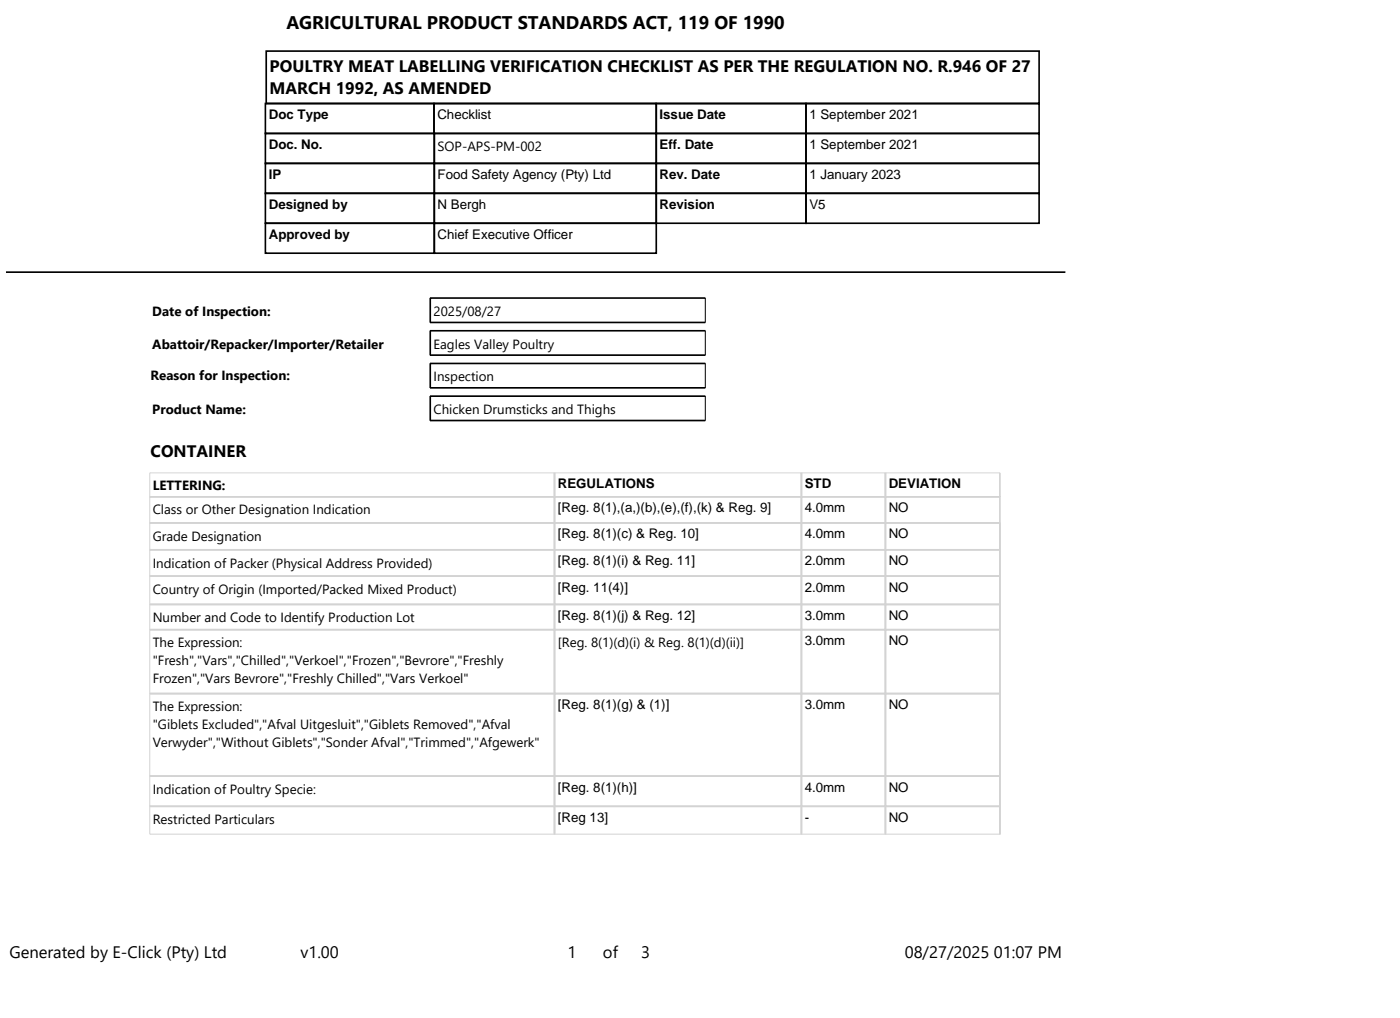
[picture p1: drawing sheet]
<svg xmlns="http://www.w3.org/2000/svg" width="297mm" height="216mm" viewBox="0 0 297 216" stroke-linecap="round" stroke-linejoin="round" font-family="sans-serif">
<defs><g id="words">
<text font-size="3.9" x="60.8" y="6.2">AGRICULTURAL PRODUCT STANDARDS ACT, 119 OF 1990</text>
<g font-size="3.5">
<text x="57.2" y="15.3">POULTRY MEAT LABELLING VERIFICATION CHECKLIST AS PER THE REGULATION NO. R.946 OF 27</text>
<text x="57.2" y="20">MARCH 1992, AS AMENDED</text>
<text x="32" y="96.8">CONTAINER</text>
<text x="2" y="203.3">Generated by E-Click (Pty) Ltd</text>
<text x="63.8" y="203.3">v1.00</text>
<text x="120.5" y="203.3">1</text>
<text x="128" y="203.3">of</text>
<text x="136.1" y="203.3">3</text>
<text x="192" y="203.3">08/27/2025 01:07 PM</text>
</g>
<g font-size="2.8">
<text x="57" y="25.2">Doc Type</text>
<text x="92.8" y="25.2">Checklist</text>
<text x="140" y="25.2">Issue Date</text>
<text x="171.8" y="25.2">1 September 2021</text>
<text x="57" y="31.6">Doc. No.</text>
<text x="92.9" y="32.1">SOP-APS-PM-002</text>
<text x="140" y="31.6">Eff. Date</text>
<text x="171.8" y="31.6">1 September 2021</text>
<text x="57" y="37.9">IP</text>
<text x="92.9" y="37.9">Food Safety Agency (Pty) Ltd</text>
<text x="140" y="37.9">Rev. Date</text>
<text x="171.8" y="37.9">1 January 2023</text>
<text x="57" y="44.3">Designed by</text>
<text x="92.9" y="44.3">N Bergh</text>
<text x="140" y="44.3">Revision</text>
<text x="171.8" y="44.3">V5</text>
<text x="57" y="50.6">Approved by</text>
<text x="92.9" y="50.6">Chief Executive Officer</text>
<text x="32.3" y="67">Date of Inspection:</text>
<text x="92" y="67">2025/08/27</text>
<text x="32.3" y="73.9">Abattoir/Repacker/Importer/Retailer</text>
<text x="92" y="73.9">Eagles Valley Poultry</text>
<text x="32" y="80.5">Reason for Inspection:</text>
<text x="92" y="80.8">Inspection</text>
<text x="32.3" y="87.8">Product Name:</text>
<text x="92" y="87.8">Chicken Drumsticks and Thighs</text>
<text x="32.4" y="104">LETTERING:</text>
<text x="118.4" y="103.5">REGULATIONS</text>
<text x="170.8" y="103.5">STD</text>
<text x="188.6" y="103.5">DEVIATION</text>
<text x="32.4" y="109.1">Class or Other Designation Indication</text>
<text x="118.4" y="108.6">[Reg. 8(1),(a,)(b),(e),(f),(k) &amp; Reg. 9]</text>
<text x="170.8" y="108.6">4.0mm</text>
<text x="188.6" y="108.6">NO</text>
<text x="32.4" y="114.7">Grade Designation</text>
<text x="118.4" y="114.2">[Reg. 8(1)(c) &amp; Reg. 10]</text>
<text x="118.4" y="119.9">[Reg. 8(1)(i) &amp; Reg. 11]</text>
<text x="170.8" y="114.2">4.0mm</text>
<text x="170.8" y="119.9">2.0mm</text>
<text x="188.6" y="114.2">NO</text>
<text x="188.6" y="119.9">NO</text>
<text x="32.4" y="120.4">Indication of Packer (Physical Address Provided)</text>
<text x="32.4" y="125.9">Country of Origin (Imported/Packed Mixed Product)</text>
<text x="118.4" y="125.4">[Reg. 11(4)]</text>
<text x="170.8" y="125.4">2.0mm</text>
<text x="188.6" y="125.4">NO</text>
<text x="32.4" y="131.9">Number and Code to Identify Production Lot</text>
<text x="118.4" y="131.4">[Reg. 8(1)(j) &amp; Reg. 12]</text>
<text x="170.8" y="131.4">3.0mm</text>
<text x="188.6" y="131.4">NO</text>
<text x="32.4" y="137.3">The Expression:</text>
<text x="118.4" y="137.3">[Reg. 8(1)(d)(i) &amp; Reg. 8(1)(d)(ii)]</text>
<text x="170.8" y="136.8">3.0mm</text>
<text x="188.6" y="136.8">NO</text>
<text x="32.4" y="141.1">&quot;Fresh&quot;,&quot;Vars&quot;,&quot;Chilled&quot;,&quot;Verkoel&quot;,&quot;Frozen&quot;,&quot;Bevrore&quot;,&quot;Freshly</text>
<text x="32.4" y="144.8">Frozen&quot;,&quot;Vars Bevrore&quot;,&quot;Freshly Chilled&quot;,&quot;Vars Verkoel&quot;</text>
<text x="32.4" y="150.8">The Expression:</text>
<text x="32.4" y="154.6">&quot;Giblets Excluded&quot;,&quot;Afval Uitgesluit&quot;,&quot;Giblets Removed&quot;,&quot;Afval</text>
<text x="118.4" y="150.4">[Reg. 8(1)(g) &amp; (1)]</text>
<text x="170.8" y="150.4">3.0mm</text>
<text x="188.6" y="150.4">NO</text>
<text x="32.4" y="158.4">Verwyder&quot;,&quot;Without Giblets&quot;,&quot;Sonder Afval&quot;,&quot;Trimmed&quot;,&quot;Afgewerk&quot;</text>
<text x="118.4" y="167.9">[Reg. 8(1)(h)]</text>
<text x="170.8" y="167.9">4.0mm</text>
<text x="188.6" y="167.9">NO</text>
<text x="32.4" y="168.3">Indication of Poultry Specie:</text>
<text x="32.4" y="174.7">Restricted Particulars</text>
<text x="118.4" y="174.3">[Reg 13]</text>
<text x="170.8" y="174.3">-</text>
<text x="188.6" y="174.3">NO</text>
</g>
</g></defs>
<g fill="none" stroke="#000" stroke-width=".35">
<path d="M56.5 10.8h164.1v11.1h-164.1zM56.3 21.9h35.8v6.4h-35.8zM56.3 28.3h35.9v6.3h-35.9zM56.3 34.6h35.9v6.4h-35.9zM92.1 21.9h47.2v6.4h-47.2zM92.2 28.3h47.1v6.3h-47.1zM92.2 34.6h47.1v6.4h-47.1zM139.3 21.9h31.8v6.4h-31.8zM139.3 28.3h31.8v6.3h-31.8zM139.3 34.6h31.8v6.4h-31.8zM171.1 21.9h49.5v6.4h-49.5zM171.1 28.3h49.5v6.3h-49.5z"/>
<path d="M171.1 34.6h49.5v6.4h-49.5zM1.3 57.7h224.9M56.3 41h35.9v6.3h-35.9zM56.3 47.3h35.9v6.4h-35.9zM92.2 41h47.1v6.3h-47.1zM92.2 47.3h47.1v6.4h-47.1zM139.3 41h31.8v6.3h-31.8zM171.1 41h49.5v6.3h-49.5zM91.3 63.2h58.4M91.3 68.4h58.4M91.3 77.1h58.4M91.3 70.1h58.4"/>
<path d="M91.3 75.3h58.4M91.3 63.2v5.2M91.3 70.1v5.3M91.3 77v5.3M91.3 82.3h58.4M91.3 84h58.4M91.3 89.2h58.4M91.3 84v5.2"/>
</g>
<path d="M149.7 63.2v5.2M149.7 70.1v5.3M149.7 77v5.3M149.7 84v5.2" fill="none" stroke="#000" stroke-width=".21"/>
<g fill="none" stroke="#d3d3d3" stroke-width=".35">
<path d="M31.8 110.9h85.9M31.8 116.6h85.9M117.7 105.4h52.4v5.5h-52.4zM117.7 110.9h52.4v5.7h-52.4zM117.7 116.6h52.4v5.6h-52.4zM117.7 100.3v76.6M170.1 105.4h17.8v5.5h-17.8zM170.1 110.9h17.8v5.7h-17.8zM170.1 116.6h17.8v5.6h-17.8zM170.1 100.3v5.1M187.9 105.4h24.3v5.5h-24.3zM187.9 110.9h24.3v5.7h-24.3z"/>
<path d="M187.9 116.6h24.3v5.6h-24.3zM187.9 100.3v5.1M212.2 100.3v5.1h-180.4M212.2 110.9v66.1M31.8 122.2h85.9M31.8 128.2h85.9M31.8 133.5h85.9M117.7 122.2h52.4v6h-52.4zM117.7 128.2h52.4v5.3h-52.4zM117.7 133.5h52.4v13.6h-52.4zM170.1 122.2h17.8v6h-17.8zM170.1 128.2h17.8v5.3h-17.8z"/>
<path d="M170.1 133.5h17.8v13.6h-17.8zM187.9 122.2h24.3v6h-24.3zM187.9 128.2h24.3v5.3h-24.3zM187.9 133.5h24.3v13.6h-24.3zM31.8 147.1h85.9M117.7 147.1h52.4v17.5h-52.4zM170.1 147.1h17.8v17.5h-17.8zM187.9 147.1h24.3v17.5h-24.3zM31.8 171h180.5M31.8 164.6h85.9M117.7 164.6h52.4v6.4h-52.4zM170.1 164.6h17.8v6.4h-17.8z"/>
<path d="M170.1 171v5.9M187.9 164.6h24.3v6.4h-24.3zM187.9 171v5.9"/>
</g>
<path d="M212.3 100.3h-180.5v76.6h180.5" fill="none" stroke="#d3d3d3" stroke-width=".21"/>
<use href="#words"/>
</svg>
